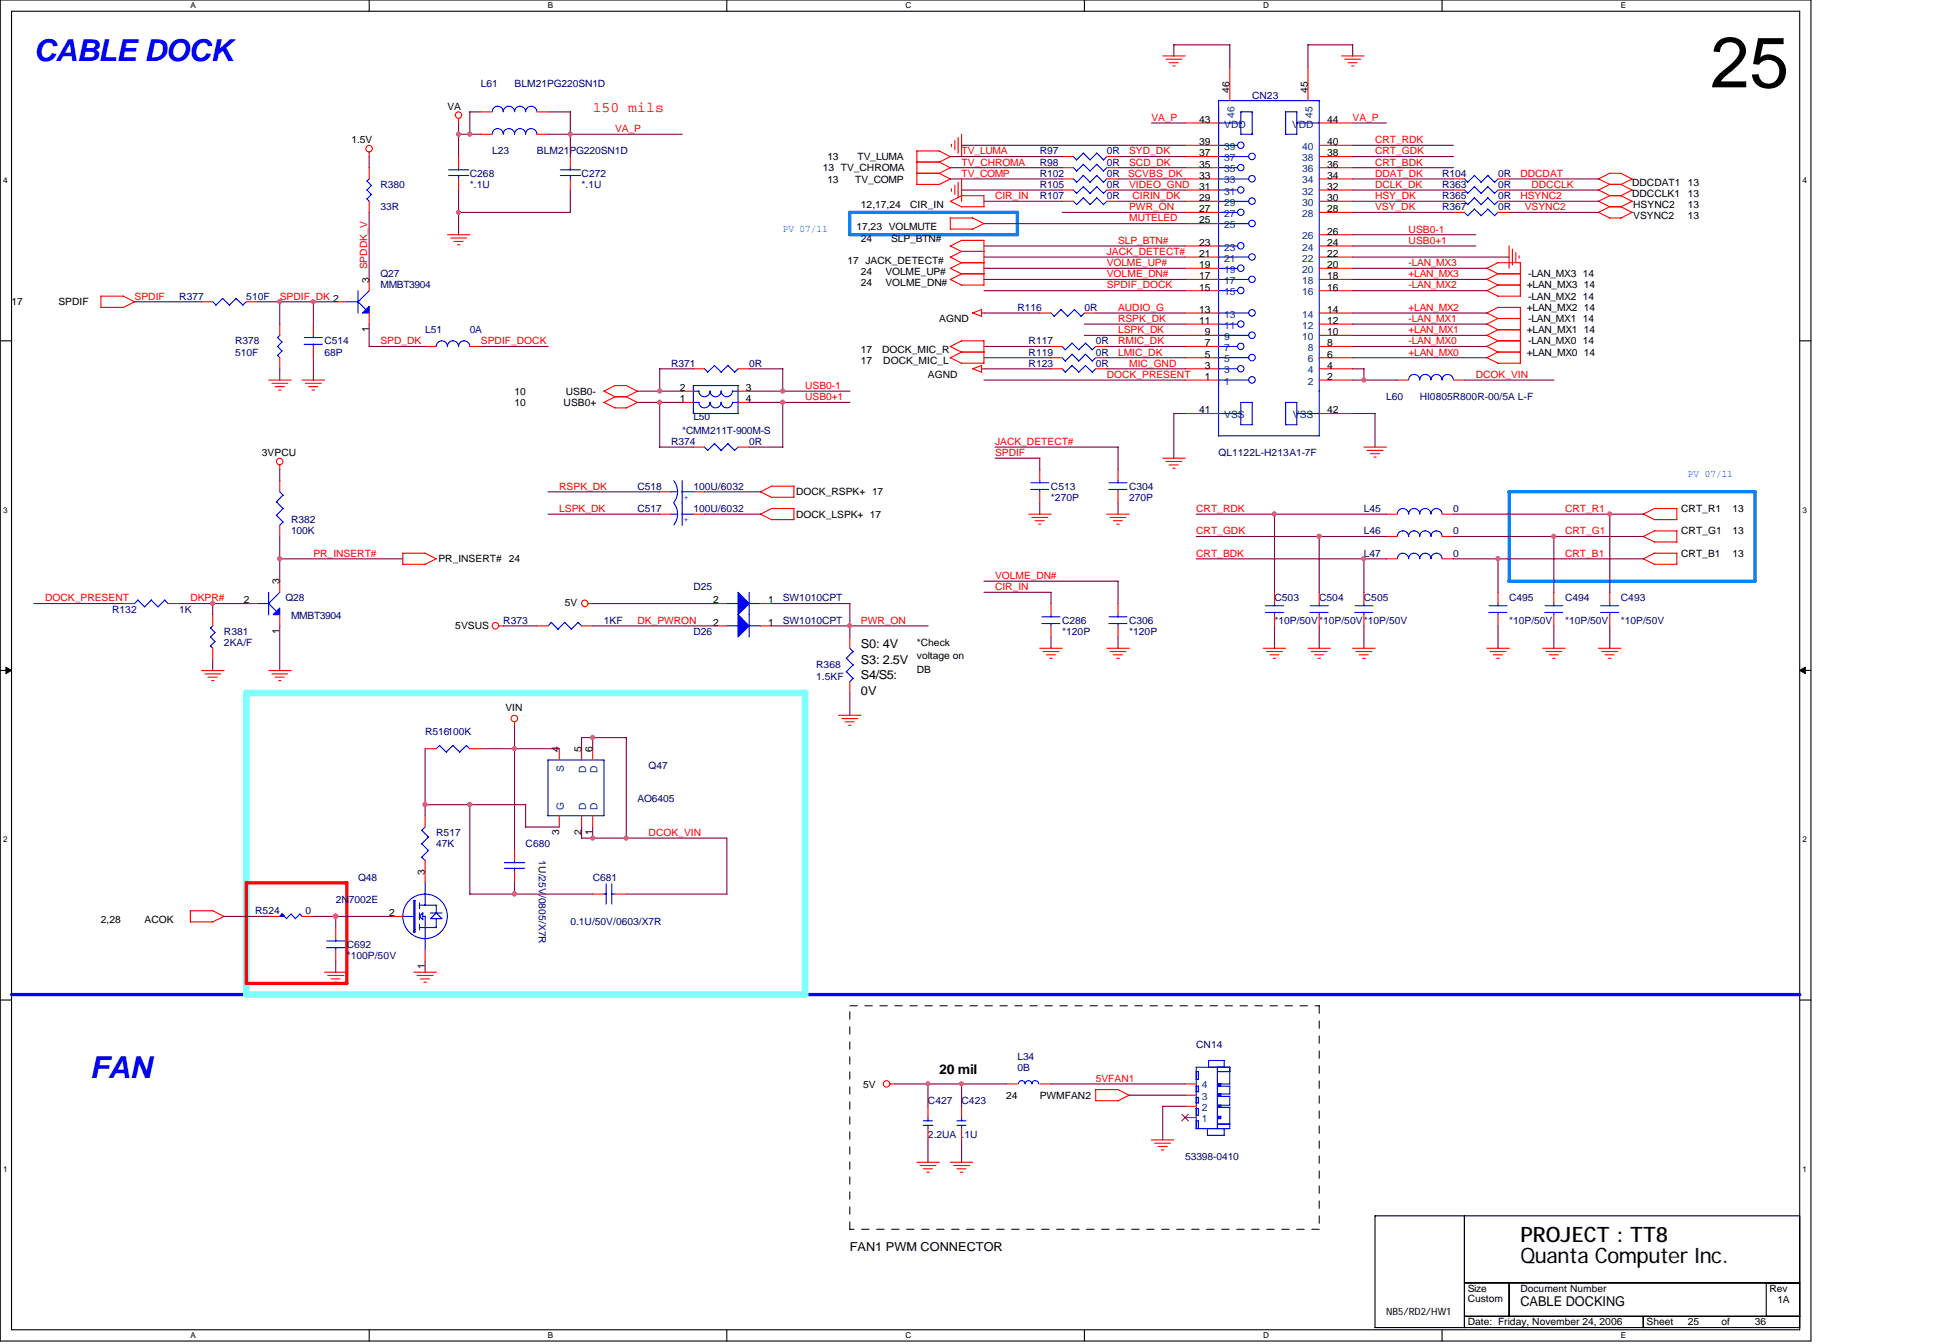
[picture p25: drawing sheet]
<svg xmlns="http://www.w3.org/2000/svg" width="262mm" height="182mm" viewBox="0 0 262 182" stroke-linecap="round" stroke-linejoin="round" font-family="sans-serif">
<defs><g id="words">
<text font-size="9.7" x="231.6" y="11.8">25</text>
<g font-size="4.1" fill="#00f">
<text x="4.6" y="8.3">CABLE DOCK</text>
<text x="12.2" y="146">FAN</text>
</g>
<g font-size="2.9">
<text x="205.9" y="171">Quanta Computer Inc.</text>
<text x="205.9" y="168.3">PROJECT : TT8</text>
</g>
<text font-size="2" fill="#f00" x="80.3" y="15.2">150 mils</text>
<g font-size="1.8">
<text x="127.2" y="145.5">20 mil</text>
<text x="205.9" y="176.9">CABLE DOCKING</text>
</g>
<g font-size="1.7">
<text x="116.6" y="87.8">S0: 4V</text>
<text x="116.6" y="89.9">S3: 2.5V</text>
<text x="116.6" y="92">S4/S5:</text>
<text x="116.6" y="94.1">0V</text>
<text x="115.1" y="169.5">FAN1 PWM CONNECTOR</text>
</g>
<g font-size="1.4" fill="#000080">
<text x="65.1" y="11.8">L61</text>
<text x="69.7" y="11.8">BLM21PG220SN1D</text>
<text x="169.6" y="13.4">CN23</text>
<text x="63.6" y="23.9">C268</text>
<text x="66.7" y="20.9">L23</text>
<text x="72.7" y="20.9">BLM21PG220SN1D</text>
<text x="78.8" y="23.9">C272</text>
<text x="140.8" y="20.9">R97</text>
<text x="140.8" y="22.4">R98</text>
<text x="140.8" y="23.9">R102</text>
<text x="149.9" y="23.9">0R</text>
<text x="149.9" y="20.9">0R</text>
<text x="149.9" y="22.4">0R</text>
<text x="195.3" y="23.9">R104</text>
<text x="202.9" y="23.9">0R</text>
<text x="51.5" y="25.5">R380</text>
<text x="51.5" y="28.5">33R</text>
<text x="63.6" y="25.5">*.1U</text>
<text x="78.8" y="25.5">*.1U</text>
<text x="140.8" y="27">R107</text>
<text x="140.8" y="25.5">R105</text>
<text x="149.9" y="27">0R</text>
<text x="149.9" y="25.5">0R</text>
<text x="195.3" y="25.5">R363</text>
<text x="195.3" y="27">R365</text>
<text x="195.3" y="28.5">R367</text>
<text x="202.9" y="25.5">0R</text>
<text x="202.9" y="27">0R</text>
<text x="202.9" y="28.5">0R</text>
<text x="24.3" y="40.6">R377</text>
<text x="33.4" y="40.6">510F</text>
<text x="51.5" y="37.6">Q27</text>
<text x="51.5" y="39.1">MMBT3904</text>
<text x="31.8" y="46.7">R378</text>
<text x="43.9" y="46.7">C514</text>
<text x="57.6" y="45.1">L51</text>
<text x="63.6" y="45.1">0A</text>
<text x="137.8" y="42.1">R116</text>
<text x="139.3" y="46.7">R117</text>
<text x="146.9" y="42.1">0R</text>
<text x="148.4" y="46.7">0R</text>
<text x="31.8" y="48.2">510F</text>
<text x="43.9" y="48.2">68P</text>
<text x="90.9" y="49.7">R371</text>
<text x="101.4" y="49.7">0R</text>
<text x="139.3" y="49.7">R123</text>
<text x="139.3" y="48.2">R119</text>
<text x="148.4" y="49.7">0R</text>
<text x="148.4" y="48.2">0R</text>
<text x="92.4" y="58.8">*CMM211T-900M-S</text>
<text x="93.9" y="56.9">L50</text>
<text x="187.7" y="54.2">L60</text>
<text x="192.3" y="54.2">HI0805R800R-00/5A L-F</text>
<text x="90.9" y="60.3">R374</text>
<text x="101.4" y="60.3">0R</text>
<text x="165" y="61.8">QL1122L-H213A1-7F</text>
<text x="39.4" y="70.9">R382</text>
<text x="86.3" y="69.3">C517</text>
<text x="86.3" y="66.3">C518</text>
<text x="93.9" y="69.3">100U/6032</text>
<text x="93.9" y="66.3">100U/6032</text>
<text x="142.3" y="66.3">C513</text>
<text x="142.3" y="67.8">*270P</text>
<text x="152.9" y="66.3">C304</text>
<text x="152.9" y="67.8">270P</text>
<text x="184.7" y="69.3">L45</text>
<text x="196.8" y="69.3">0</text>
<text x="39.4" y="72.4">100K</text>
<text x="184.7" y="72.4">L46</text>
<text x="184.7" y="75.4">L47</text>
<text x="196.8" y="72.4">0</text>
<text x="196.8" y="75.4">0</text>
<text x="15.2" y="83">R132</text>
<text x="24.3" y="83">1K</text>
<text x="38.6" y="81.4">Q28</text>
<text x="39.4" y="83.9">MMBT3904</text>
<text x="93.9" y="79.9">D25</text>
<text x="106" y="81.4">SW1010CPT</text>
<text x="172.6" y="81.4">C503</text>
<text x="178.6" y="81.4">C504</text>
<text x="184.7" y="81.4">C505</text>
<text x="204.4" y="81.4">C495</text>
<text x="211.9" y="81.4">C494</text>
<text x="219.5" y="81.4">C493</text>
<text x="30.3" y="86">R381</text>
<text x="30.3" y="87.5">2KA/F</text>
<text x="68.2" y="84.5">R373</text>
<text x="81.8" y="84.5">1KF</text>
<text x="93.9" y="86">D26</text>
<text x="106" y="84.5">SW1010CPT</text>
<text x="143.8" y="84.5">C286</text>
<text x="143.8" y="86">*120P</text>
<text x="152.9" y="84.5">C306</text>
<text x="152.9" y="86">*120P</text>
<text x="172.6" y="84.5">*10P/50V*10P/50V*10P/50V</text>
<text x="204.4" y="84.5">*10P/50V</text>
<text x="211.9" y="84.5">*10P/50V</text>
<text x="219.5" y="84.5">*10P/50V</text>
<text x="110.5" y="90.5">R368</text>
<text x="110.5" y="92.1">1.5KF</text>
<text x="57.6" y="99.6">R516100K</text>
<text x="87.8" y="104.2">Q47</text>
<text x="59.1" y="113.2">R517</text>
<text x="86.3" y="108.7">AO6405</text>
<text x="48.5" y="119.3">Q48</text>
<text x="59.1" y="114.7">47K</text>
<text x="71.2" y="114.7">C680</text>
<text x="73" y="116.5" transform="rotate(90 73 116.5)">1U/25V/0805/X7R</text>
<text x="80.3" y="119.3">C681</text>
<text x="34.6" y="123.8">R524</text>
<text x="41.4" y="123.8">0</text>
<text x="45.5" y="122.3">2N7002E</text>
<text x="77.2" y="125.3">0.1U/50V/0603/X7R</text>
<text x="47" y="128.4">C692</text>
<text x="47" y="129.9">*100P/50V</text>
<text x="137.8" y="143.5">L34</text>
<text x="162" y="142">CN14</text>
<text x="125.7" y="149.6">C427</text>
<text x="130.2" y="149.6">C423</text>
<text x="137.8" y="145">0B</text>
<text x="125.7" y="154.1">2.2UA .1U</text>
<text x="160.5" y="157.1">53398-0410</text>
</g>
<g font-size="1.4">
<text x="60.6" y="14.9">VA</text>
<text x="162.4" y="16.6">43</text>
<text x="166.5" y="12.6" transform="rotate(-90 166.5 12.6)">46</text>
<text x="177.1" y="12.6" transform="rotate(-90 177.1 12.6)">45</text>
<text x="179.7" y="16.6">44</text>
<text x="47.6" y="19.4">1.5V</text>
<text x="111.4" y="23.2">13 TV_CHROMA</text>
<text x="112.1" y="21.7">13</text>
<text x="116.1" y="21.7">TV_LUMA</text>
<text x="162.4" y="21.2">37</text>
<text x="162.4" y="19.7">39</text>
<text x="162.4" y="22.7">35</text>
<text x="179.7" y="19.7">40</text>
<text x="179.7" y="21.2">38</text>
<text x="179.7" y="22.7">36</text>
<text x="112.1" y="24.8">13</text>
<text x="115.8" y="24.8">TV_COMP</text>
<text x="116.6" y="28.2">12,17,24</text>
<text x="123.3" y="28.2">CIR_IN</text>
<text x="162.4" y="24.2">33</text>
<text x="162.4" y="27.2">29</text>
<text x="162.4" y="25.7">31</text>
<text x="162.4" y="28.7">27</text>
<text x="179.7" y="24.2">34</text>
<text x="179.7" y="25.7">32</text>
<text x="179.7" y="27.2">30</text>
<text x="179.7" y="28.7">28</text>
<text x="221" y="26.7">DDCCLK1</text>
<text x="221" y="25.1">DDCDAT1</text>
<text x="221.2" y="29.7">VSYNC2</text>
<text x="221.2" y="28.2">HSYNC2</text>
<text x="228.6" y="26.7">13</text>
<text x="228.6" y="28.2">13</text>
<text x="228.6" y="25.1">13</text>
<text x="228.6" y="29.7">13</text>
<text x="114.8" y="35.8">17 JACK_DETECT#</text>
<text x="116" y="31.2">17,23 VOLMUTE</text>
<text x="116.6" y="32.7">24</text>
<text x="120.7" y="32.7">SLP_BTN#</text>
<text x="162.4" y="30.3">25</text>
<text x="162.4" y="34.8">21</text>
<text x="162.4" y="33.3">23</text>
<text x="179.7" y="31.8">26</text>
<text x="179.7" y="33.3">24</text>
<text x="179.7" y="34.8">22</text>
<text x="1.6" y="41.3">17</text>
<text x="7.9" y="41.3">SPDIF</text>
<text x="50" y="38.3" transform="rotate(-90 50 38.3)">3</text>
<text x="116.6" y="37.3">24</text>
<text x="116.6" y="38.8">24</text>
<text x="119.9" y="37.3">VOLME_UP#</text>
<text x="119.9" y="38.8">VOLME_DN#</text>
<text x="162.4" y="37.8">17</text>
<text x="162.4" y="36.3">19</text>
<text x="162.4" y="39.3">15</text>
<text x="179.7" y="36.3">20</text>
<text x="179.7" y="37.8">18</text>
<text x="179.7" y="39.3">16</text>
<text x="206.8" y="39.1">+LAN_MX3 14</text>
<text x="206.9" y="40.6">-LAN_MX2 14</text>
<text x="206.9" y="37.6">-LAN_MX3 14</text>
<text x="50" y="45" transform="rotate(-90 50 45)">1</text>
<text x="116.6" y="47.9">17</text>
<text x="119.5" y="47.9">DOCK_MIC_R</text>
<text x="127.2" y="43.6">AGND</text>
<text x="162.4" y="42.4">13</text>
<text x="162.4" y="43.9">11</text>
<text x="163.2" y="45.4">9</text>
<text x="163.2" y="46.9">7</text>
<text x="179.7" y="42.4">14</text>
<text x="179.7" y="43.9">12</text>
<text x="179.7" y="45.4">10</text>
<text x="179.7" y="46.9">8</text>
<text x="206.8" y="45.1">+LAN_MX1 14</text>
<text x="206.8" y="42.1">+LAN_MX2 14</text>
<text x="206.9" y="46.7">-LAN_MX0 14</text>
<text x="206.9" y="43.6">-LAN_MX1 14</text>
<text x="69.7" y="53.4">10</text>
<text x="76.6" y="53.4">USB0-</text>
<text x="92.1" y="53">2</text>
<text x="101" y="53">3</text>
<text x="116.6" y="49.4">17</text>
<text x="119.6" y="49.4">DOCK_MIC_L</text>
<text x="125.7" y="51.2">AGND</text>
<text x="163.2" y="48.4">5</text>
<text x="163.2" y="51.5">1</text>
<text x="163.2" y="49.9">3</text>
<text x="179.7" y="48.4">6</text>
<text x="179.7" y="49.9">4</text>
<text x="179.7" y="51.5">2</text>
<text x="206.8" y="48.2">+LAN_MX0 14</text>
<text x="69.7" y="55">10</text>
<text x="76.3" y="55">USB0+</text>
<text x="92.1" y="54.5">1</text>
<text x="101" y="54.5">4</text>
<text x="162.4" y="56">41</text>
<text x="179.7" y="56">42</text>
<text x="35.5" y="61.8">3VPCU</text>
<text x="107.8" y="70.1">DOCK_LSPK+ 17</text>
<text x="107.8" y="67.1">DOCK_RSPK+ 17</text>
<text x="227.7" y="69.3">CRT_R1</text>
<text x="234.6" y="69.3">13</text>
<text x="59.4" y="76.2">PR_INSERT#</text>
<text x="68.9" y="76.2">24</text>
<text x="227.7" y="72.4">CRT_G1</text>
<text x="227.7" y="75.4">CRT_B1</text>
<text x="234.6" y="75.4">13</text>
<text x="234.6" y="72.4">13</text>
<text x="33" y="81.7">2</text>
<text x="37.9" y="79.2" transform="rotate(-90 37.9 79.2)">3</text>
<text x="76.5" y="82.1">5V</text>
<text x="96.6" y="81.7">2</text>
<text x="104" y="81.7">1</text>
<text x="37.9" y="85.9" transform="rotate(-90 37.9 85.9)">1</text>
<text x="61.7" y="85.2">5VSUS</text>
<text x="96.6" y="84.8">2</text>
<text x="104" y="84.8">1</text>
<text x="124.2" y="87.5">*Check</text>
<text x="124.2" y="89.3">voltage on</text>
<text x="124.2" y="91.1">DB</text>
<text x="68.4" y="96.3">VIN</text>
<text x="75.7" y="101.9" transform="rotate(-90 75.7 101.9)">4</text>
<text x="78.7" y="101.9" transform="rotate(-90 78.7 101.9)">5</text>
<text x="80.2" y="101.9" transform="rotate(-90 80.2 101.9)">6</text>
<text x="75.7" y="113.1" transform="rotate(-90 75.7 113.1)">3</text>
<text x="78.7" y="113.1" transform="rotate(-90 78.7 113.1)">2</text>
<text x="80.2" y="113.1" transform="rotate(-90 80.2 113.1)">1</text>
<text x="57.5" y="118.5" transform="rotate(-90 57.5 118.5)">3</text>
<text x="13.7" y="125">2,28</text>
<text x="19.6" y="125">ACOK</text>
<text x="52.7" y="124.1">2</text>
<text x="57.5" y="131.3" transform="rotate(-90 57.5 131.3)">1</text>
<text x="116.9" y="147.4">5V</text>
<text x="136.3" y="148.8">24</text>
<text x="140.8" y="148.8">PWMFAN2</text>
<text x="187.7" y="178.1">NB5/RD2/HW1</text>
<text x="198.8" y="176.3">Custom</text>
<text x="198.8" y="175">Size</text>
<text x="198.8" y="179.5">Date: Friday, November 24, 2006</text>
<text x="205.9" y="175">Document Number</text>
<text x="223" y="179.5">Sheet</text>
<text x="228.6" y="179.5">25</text>
<text x="233.1" y="179.5">of</text>
<text x="237.7" y="179.5">36</text>
<text x="239.6" y="175">Rev</text>
<text x="240.7" y="176.5">1A</text>
</g>
<g font-size="1.4" fill="#f00">
<text x="83.3" y="17.9">VA_P</text>
<text x="155.9" y="16.4">VA_P</text>
<text x="183.2" y="16.4">VA_P</text>
<text x="130.2" y="22.4">TV_CHROMA</text>
<text x="130.2" y="23.9">TV_COMP</text>
<text x="130.2" y="20.9">TV_LUMA</text>
<text x="152.8" y="23.9">SCVBS_DK</text>
<text x="152.9" y="20.9">SYD_DK</text>
<text x="152.9" y="22.4">SCD_DK</text>
<text x="186.2" y="20.9">CRT_GDK</text>
<text x="186.2" y="19.4">CRT_RDK</text>
<text x="186.2" y="22.4">CRT_BDK</text>
<text x="186.2" y="23.9">DDAT_DK</text>
<text x="205.9" y="23.9">DDCDAT</text>
<text x="134.7" y="27">CIR_IN</text>
<text x="152.9" y="25.5">VIDEO_GND</text>
<text x="152.9" y="28.5">PWR_ON</text>
<text x="152.9" y="30">MUTELED</text>
<text x="153.3" y="27">CIRIN_DK</text>
<text x="186.2" y="25.5">DCLK_DK</text>
<text x="186.2" y="27">HSY_DK</text>
<text x="186.2" y="28.5">VSY_DK</text>
<text x="205.9" y="27">HSYNC2</text>
<text x="206.5" y="28.5">VSYNC2</text>
<text x="207.4" y="25.5">DDCCLK</text>
<text x="149.9" y="34.5">JACK_DETECT#</text>
<text x="151.4" y="33">SLP_BTN#</text>
<text x="190.8" y="33">USB0+1</text>
<text x="190.8" y="31.5">USB0-1</text>
<text x="18.2" y="40.6">SPDIF</text>
<text x="37.9" y="40.6">SPDIF_DK 2</text>
<text x="49.7" y="36.5" transform="rotate(-90 49.7 36.5)">SPDDK_V</text>
<text x="149.9" y="37.6">VOLME_DN#</text>
<text x="149.9" y="39.1">SPDIF_DOCK</text>
<text x="149.9" y="36">VOLME_UP#</text>
<text x="190.8" y="39.1">-LAN_MX2</text>
<text x="190.8" y="37.6">+LAN_MX3</text>
<text x="190.8" y="36">-LAN_MX3</text>
<text x="51.5" y="46.7">SPD_DK</text>
<text x="65.1" y="46.7">SPDIF_DOCK</text>
<text x="151.4" y="43.6">RSPK_DK</text>
<text x="151.4" y="42.1">AUDIO_G</text>
<text x="151.4" y="45.1">LSPK_DK</text>
<text x="151.4" y="46.7">RMIC_DK</text>
<text x="190.8" y="45.1">+LAN_MX1</text>
<text x="190.8" y="42.1">+LAN_MX2</text>
<text x="190.8" y="43.6">-LAN_MX1</text>
<text x="190.8" y="46.7">-LAN_MX0</text>
<text x="109" y="52.7">USB0-1</text>
<text x="149.9" y="51.2">DOCK_PRESENT</text>
<text x="151.4" y="48.2">LMIC_DK</text>
<text x="152.9" y="49.7">MIC_GND</text>
<text x="190.8" y="48.2">+LAN_MX0</text>
<text x="199.8" y="51.2">DCOK_VIN</text>
<text x="109" y="54.2">USB0+1</text>
<text x="134.7" y="61.8">SPDIF</text>
<text x="134.7" y="60.3">JACK_DETECT#</text>
<text x="75.7" y="66.3">RSPK_DK</text>
<text x="75.7" y="69.3">LSPK_DK</text>
<text x="162" y="69.3">CRT_RDK</text>
<text x="211.9" y="69.3">CRT_R1</text>
<text x="42.4" y="75.4">PR_INSERT#</text>
<text x="162" y="75.4">CRT_BDK</text>
<text x="162" y="72.4">CRT_GDK</text>
<text x="211.9" y="75.4">CRT_B1</text>
<text x="211.9" y="72.4">CRT_G1</text>
<text x="6.1" y="81.4">DOCK_PRESENT</text>
<text x="25.8" y="81.4">DKPR#</text>
<text x="134.7" y="78.4">VOLME_DN#</text>
<text x="134.7" y="79.9">CIR_IN</text>
<text x="86.3" y="84.5">DK_PWRON</text>
<text x="116.6" y="84.5">PWR_ON</text>
<text x="87.8" y="113.2">DCOK_VIN</text>
<text x="148.4" y="146.5">5VFAN1</text>
</g>
<g font-size="1.4" fill="#004080">
<text x="165.8" y="17.3">VDD</text>
<text x="167.2" y="16" transform="rotate(-90 167.2 16)">46</text>
<text x="175" y="17.3">VDD</text>
<text x="177.8" y="16" transform="rotate(-90 177.8 16)">45</text>
<text x="165.8" y="21.8">37</text>
<text x="165.8" y="20.3">39</text>
<text x="165.8" y="23.3">35</text>
<text x="176.3" y="21.8">38</text>
<text x="176.3" y="20.3">40</text>
<text x="176.3" y="23.3">36</text>
<text x="165.8" y="24.8">33</text>
<text x="165.8" y="27.9">29</text>
<text x="165.8" y="26.4">31</text>
<text x="165.8" y="29.4">27</text>
<text x="176.3" y="24.8">34</text>
<text x="176.3" y="27.9">30</text>
<text x="176.3" y="26.4">32</text>
<text x="176.3" y="29.4">28</text>
<text x="165.8" y="30.9">25</text>
<text x="165.8" y="35.4">21</text>
<text x="165.8" y="33.9">23</text>
<text x="176.3" y="35.4">22</text>
<text x="176.3" y="32.4">26</text>
<text x="176.3" y="33.9">24</text>
<text x="165.8" y="38.5">17</text>
<text x="165.8" y="37">19</text>
<text x="165.8" y="40">15</text>
<text x="176.3" y="38.5">18</text>
<text x="176.3" y="37">20</text>
<text x="176.3" y="40">16</text>
<text x="165.8" y="43">13</text>
<text x="165.8" y="46">9</text>
<text x="165.8" y="44.5">11</text>
<text x="165.8" y="47.5">7</text>
<text x="176.3" y="43">14</text>
<text x="176.3" y="46">10</text>
<text x="176.3" y="44.5">12</text>
<text x="177.1" y="47.5">8</text>
<text x="165.8" y="49.1">5</text>
<text x="165.8" y="52.1">1</text>
<text x="165.8" y="50.6">3</text>
<text x="177.1" y="49.1">6</text>
<text x="177.1" y="52.1">2</text>
<text x="177.1" y="50.6">4</text>
<text x="165.8" y="56.6">VSS</text>
<text x="175.1" y="56.6">VSS</text>
<text x="76.4" y="104.6" transform="rotate(-90 76.4 104.6)">S</text>
<text x="79.4" y="104.7" transform="rotate(-90 79.4 104.7)">D</text>
<text x="80.9" y="104.7" transform="rotate(-90 80.9 104.7)">D</text>
<text x="76.4" y="109.7" transform="rotate(-90 76.4 109.7)">G</text>
<text x="79.4" y="109.7" transform="rotate(-90 79.4 109.7)">D</text>
<text x="80.9" y="109.7" transform="rotate(-90 80.9 109.7)">D</text>
<text x="162.7" y="148.9">3</text>
<text x="162.7" y="147.4">4</text>
<text x="162.7" y="152">1</text>
<text x="162.7" y="150.5">2</text>
</g>
<g font-size="1.4" fill="#0080ff">
<text x="106" y="31.4">PV 07/11</text>
<text x="228.6" y="64.7">PV 07/11</text>
</g>
<g font-size="1.4" fill="#00f">
<text x="92.6" y="67.1" transform="rotate(90 92.6 67.1)">+</text>
<text x="92.6" y="70.1" transform="rotate(90 92.6 70.1)">+</text>
</g>
<g font-size="1.1">
<text x="25.8" y="1.1">A</text>
<text x="74.2" y="1.1">B</text>
<text x="122.6" y="1.1">C</text>
<text x="171.1" y="1.1">D</text>
<text x="219.5" y="1.1">E</text>
<text x=".4" y="24.8">4</text>
<text x="244.1" y="24.8">4</text>
<text x=".4" y="69.4">3</text>
<text x="244.1" y="69.4">3</text>
<text x=".4" y="114.1">2</text>
<text x="244.1" y="114.1">2</text>
<text x=".4" y="158.7">1</text>
<text x="244.1" y="158.7">1</text>
<text x="25.8" y="181.3">A</text>
<text x="74.2" y="181.3">B</text>
<text x="122.6" y="181.3">C</text>
<text x="171.1" y="181.3">D</text>
<text x="219.5" y="181.3">E</text>
</g>
</g></defs>
<path d="M0 0h245.2v181.6h-245.2zM1.6 1.5h242.1v178.6h-242.1z" fill="none" stroke="#000" stroke-width=".15"/>
<g fill="#fff">
<path d="M25.8 .2h.7v1.2h-.7z"/>
<path d="M25.8 180.3h.7v1.2h-.7z"/>
</g>
<path d="M50 0v1.5M50 180.1v1.5" fill="none" stroke="#000" stroke-width=".15"/>
<g fill="#fff">
<path d="M74.2 .2h.7v1.2h-.7z"/>
<path d="M74.2 180.3h.7v1.2h-.7z"/>
</g>
<path d="M98.4 0v1.5M98.4 180.1v1.5" fill="none" stroke="#000" stroke-width=".15"/>
<g fill="#fff">
<path d="M122.6 .2h.8v1.2h-.8z"/>
<path d="M122.6 180.3h.8v1.2h-.8z"/>
</g>
<path d="M146.9 0v1.5M146.9 180.1v1.5" fill="none" stroke="#000" stroke-width=".15"/>
<g fill="#fff">
<path d="M171.1 .2h.7v1.2h-.7z"/>
<path d="M171.1 180.3h.7v1.2h-.7z"/>
</g>
<path d="M195.3 0v1.5M195.3 180.1v1.5" fill="none" stroke="#000" stroke-width=".15"/>
<g fill="#fff">
<path d="M219.5 .2h.7v1.2h-.7z"/>
<path d="M219.5 180.3h.7v1.2h-.7z"/>
<path d="M.4 23.8h.6v1.2h-.6z"/>
<path d="M244.1 23.8h.6v1.2h-.6z"/>
<path d="M.4 68.5h.6v1.2h-.6z"/>
<path d="M244.1 68.5h.6v1.2h-.6z"/>
</g>
<path d="M0 46.2h1.6M243.7 46.2h1.5" fill="none" stroke="#000" stroke-width=".15"/>
<g fill="#fff">
<path d="M.4 113.1h.6v1.2h-.6z"/>
<path d="M244.1 113.1h.6v1.2h-.6z"/>
</g>
<path d="M0 90.8h1.6M243.7 90.8h1.5" fill="none" stroke="#000" stroke-width=".15"/>
<path d="M.8 90.4l.8 .4-.8 .4zM243.7 90.8l.8-.4v.8z" fill="#000" stroke="#000" stroke-width=".14"/>
<g fill="#fff">
<path d="M.4 157.8h.6v1.2h-.6z"/>
<path d="M244.1 157.8h.6v1.2h-.6z"/>
</g>
<path d="M0 135.4h1.6M243.7 135.4h1.5M186.2 164.7h57.5v15.1h-57.5zM198.3 173.8h45.4M198.3 164.7v15.1M198.3 178.3h45.4M204.4 173.8v4.5M222.5 178.3v1.5M239.2 173.8v4.5" fill="none" stroke="#000" stroke-width=".15"/>
<path d="M1.6 134.7h242.1" fill="none" stroke="#00f" stroke-width=".44"/>
<path d="M115.1 136.2h63.5M178.6 136.2v30.3M115.1 166.5v-30.3M178.6 166.5h-63.5" fill="none" stroke="#000" stroke-width=".14" stroke-dasharray="1 1 1 1 1 1 1 1"/>
<path d="M115.1 28.8h22.7v3h-22.7zM204.4 66.6h33.3v12.1h-33.3z" fill="none" stroke="#0080ff" stroke-width=".44"/>
<path d="M33.4 93.9h75.6v40.8h-75.6z" fill="none" stroke="#80ffff" stroke-width=".89"/>
<path d="M33.4 119.6h13.6v13.6h-13.6z" fill="none" stroke="#f00" stroke-width=".44"/>
<g fill="none" stroke="#f00" stroke-width=".15">
<path d="M62.1 16v.7M65.1 15.2h1.6M65.1 18.2h1.6M72.7 15.2h1.5M72.7 18.2h1.5M128.8 19.5v.4M129.3 19v1.3M129.7 18.6v2.2M130.2 18.2v3M157.5 7.6h3M157.9 8h2.1M158.3 8.5h1.3"/>
<path d="M158.8 8.9h.3M160.5 19.7h4.5M160.5 16.7h4.5M166.5 9.1v4.5M177.1 9.1v4.5M178.6 19.7h4.6M178.6 16.7h4.6M181.7 7.6h3M182.1 8h2.2M182.5 8.5h1.3M183 8.9h.3M50 20.6v.6"/>
<path d="M50 22.7v1.5M50 27.3v1.5M50 37.8v1.6M60.6 31.8h3M61 32.2h2.2M61.5 32.7h1.2M62 33.1h.3M62.1 21.2v1.5M62.1 24.2v1.5M77.2 21.2v1.5M77.2 24.2v1.5M124.1 25h3.1"/>
<path d="M124.1 23.5h3.1M124.1 21.9h3.1M124.2 20.4h3M124.2 20.4v4.6M127.2 20.4l1.5 .8M127.2 23.5l1.5 .8M127.2 21.9l1.5 .8M128.7 33.3l1.5 .8M128.7 27.3l1.5 .7M128.7 37.8l1.5 .8M128.7 21.2l-1.5 .8M128.7 24.2l-1.5 .8"/>
<path d="M128.7 22.7l-1.5 .8M128.8 25.6v.3M129.3 25.1v1.3M129.7 24.7v2.1M130.2 24.2v3.1M131.7 29.5l1.5 .8M131.7 29.5h-3v1.6l3-.1 1.6-.7M133.2 32.5l.1 6.1h-3.1M133.2 26.5l.1 1.5h-3.1M133.2 26.5h-3l-1.5 .8M133.2 32.6h-3l-1.5 .7M133.3 35.6h-3.1l-1.5 .8 1.5 .7"/>
<path d="M133.3 37.1h-3.1l-1.5 .8M133.3 34.1h-3.1l-1.5 .7 1.5 .8M143.8 27.3h1.5M143.8 25.7h1.5M143.8 21.2h1.5M143.8 22.7h1.5M143.8 24.2h1.5M149.9 27.3h1.5M149.9 25.7h1.5M149.9 21.2h1.5M149.9 22.7h1.5M149.9 24.2h1.5"/>
<path d="M160.5 27.3h4.5M160.5 25.7h4.5M160.5 21.2h4.5M160.5 28.8h4.5M160.5 22.7h4.5M160.5 24.2h4.5M160.5 30.3h4.5M160.5 33.3h4.5M160.5 34.8h4.5M160.5 36.3h4.5M160.5 37.8h4.5M160.5 39.4h4.5"/>
<path d="M178.6 31.8h4.6M178.6 27.3h4.6M178.6 25.7h4.6M178.6 21.2h4.6M178.6 28.8h4.6M178.6 22.7h4.6M178.6 24.2h4.6M178.6 33.3h4.6M178.6 34.8h4.6M178.6 36.3h4.6M178.6 37.8h4.6M178.6 39.4h4.6"/>
<path d="M196.8 27.3h1.5M196.8 25.7h1.5M196.8 28.8h1.5M196.8 24.2h1.5M201.3 39.3l1.6 .8M201.3 36.3l1.6 .8M201.3 37.8l1.6 .8M202.8 38.6h3.1M202.8 37.1h3.1M202.9 27.3h1.5M202.9 25.7h1.5M202.9 28.8h1.5"/>
<path d="M202.9 24.2h1.5M202.9 35.6h3M202.9 38.6l-1.6 .8M202.9 35.6l-1.6 .7M202.9 37.1l-1.6 .7M204.4 33.3v3M204.8 33.7v2.2M205.3 34.2v1.3M205.7 34.6v.4M205.9 35.6v4.5h-3.1M216.4 27.2l1.6 .8h1.5l1.5 .8-1.5 .7M216.4 28.7l1.6 .8h1.5"/>
<path d="M216.4 25.7l1.6 .8h1.5l1.5 .8M216.4 24.2l1.6 .8h1.5l1.5 .8M218 23.5h1.5l1.5 .8M218 28l-1.5 .8M218 25l-1.5 .7M218 26.5l-1.5 .8M218 23.5l-1.5 .7M221 25.7l-1.5 .8M221 27.3l-1.5 .7M221 24.2l-1.5 .8M13.7 40.1v1.5M13.7 40.1h3"/>
<path d="M16.7 40.1l1.5 .8M18.2 40.9l-1.5 .8-3.1-.1M27.3 40.9h1.5M33.4 40.9h1.5M36.4 51.5h3M36.8 51.9h2.2M37.3 52.4h1.2M37.7 52.8h.4M37.9 43.9v1.5M37.9 48.5v1.5M40.9 51.5h3.1M41.4 51.9h2.1"/>
<path d="M41.8 52.4h1.2M42.3 52.8h.3M42.4 43.9v1.5M42.4 46.9v1.6M45.5 40.9h1.5M50 42.4v1.5M57.6 46.9h1.5M63.6 46.9h1.5M81.8 53l1.5 .7h1.5M81.8 54.5l1.5 .7 1.5 .1 1.5-.8M83.3 52.2h1.5M83.3 52.2l-1.5 .8"/>
<path d="M83.3 53.7l-1.5 .8M84.8 52.2l1.5 .8M84.8 53.7l1.5 .8M86.3 53l-1.5 .8M92.4 53h1.5M92.4 54.5h1.5M93.9 50h1.5M99.9 50h1.5M99.9 53h1.5M99.9 54.5h1.5M128.7 46.9l1.5 .8M128.7 48.5l1.5 .7"/>
<path d="M131.7 42.4l1.2 .4M132.9 41.9v1M132.9 49.5v.9l-1.2-.5M132.9 50h.4M132.9 42.4h.4M132.9 49.5l-1.2 .5M132.9 41.9l-1.2 .5M133.2 46.2h-3l-1.5 .7M133.2 46.1l.1 3.1h-3.1M133.3 47.7h-3.1l-1.5 .8M140.8 42.4h1.5M142.3 50h1.5"/>
<path d="M142.3 46.9h1.5M142.3 48.5h1.5M146.9 42.4h1.5M148.4 50h1.5M148.4 46.9h1.5M148.4 48.5h1.5M160.5 51.5h4.5M160.5 50h4.5M160.5 42.4h4.5M160.5 46.9h4.5M160.5 43.9h4.5M160.5 45.4h4.5"/>
<path d="M160.5 48.5h4.5M160.5 56h4.5M178.6 51.5h4.6M178.6 50h4.6M178.6 42.4h4.6M178.6 46.9h4.6M178.6 43.9h4.6M178.6 45.4h4.6M178.6 48.5h4.6M178.6 56h4.6M189.2 51.5h1.6M196.8 51.5h1.5"/>
<path d="M201.3 46.9l1.6 .8M201.3 45.4l1.6 .8M201.3 42.4l1.6 .7M201.3 43.9l1.6 .8M201.3 48.4l1.6 .8M202.8 46.2h3.1M202.8 47.7h3.1M202.8 44.7h3.1M202.8 43.1h3.1M202.8 49.2h3.1M202.9 41.6h3M202.9 46.1l-1.6 .8"/>
<path d="M202.9 44.6l-1.6 .8M202.9 41.6l-1.6 .8M202.9 43.1l-1.6 .8M202.9 47.7l-1.6 .8M205.9 41.6v7.6M37.9 63v.6M37.9 65.1v1.5M37.9 71.1v1.6M37.9 78.7v1.5M54.5 74.9h3.1M54.5 74.9v1.6l3.1-.1 1.5-.7M57.5 74.9l1.6 .8"/>
<path d="M89.3 69.6h1.6M89.3 66.6h1.6M93.9 69.6h1.5M93.9 60.6h1.5M93.9 66.6h1.5M99.9 60.6h1.5M103 69.6l1.5 .8M103 66.6l1.5 .8M104.5 68.9h3v1.5M104.5 65.8h3M104.5 68.9l-1.5 .8M104.5 70.4h3"/>
<path d="M104.5 65.8l-1.5 .8M104.5 67.4h3M107.5 65.8v1.6M139.3 69.6h3M139.7 70.1h2.2M140.2 70.5h1.2M140.6 71h.4M140.8 63.6v1.5M140.8 66.6v1.5M149.9 69.6h3M150.3 70.1h2.2M150.8 70.5h1.2"/>
<path d="M151.2 71h.4M151.4 63.6v1.5M151.4 66.6v1.5M157.5 62.1h3M157.9 62.5h2.1M158.3 63h1.3M158.8 63.4h.3M184.7 60.6h3M185.1 61h2.2M185.6 61.4h1.2M186.1 61.9h.3M187.7 69.6h1.5"/>
<path d="M187.7 72.7h1.5M187.7 75.7h1.5M195.3 69.6h1.5M195.3 72.7h1.5M195.3 75.7h1.5M222.5 72.6l1.5 .8M222.5 69.6l1.5 .8M222.5 75.7l1.5 .7M224 70.4h3.1M224 73.4h3.1M224 74.9h3.1M224 68.9h3.1"/>
<path d="M224 71.9h3.1M224.1 71.9l-1.6 .8M224.1 68.9l-1.6 .7M224.1 74.9l-1.6 .8M227.1 74.9v1.5h-3.1M227.1 68.9v1.5M227.1 71.9v1.5M16.7 81.7h1.5M22.8 81.7h1.5M27.3 90.8h3M27.7 91.3h2.2M28.2 91.7h1.2"/>
<path d="M28.7 92.2h.3M28.8 83.2v1.6M28.8 87.8v1.5M33.4 81.7h1.5M36.4 90.8h3M36.8 91.3h2.2M37.3 91.7h1.2M37.7 92.2h.4M37.9 83.2v1.6M67.5 84.8h.7M69.7 97.8v.6M72.7 84.8h1.5"/>
<path d="M78.8 84.8h1.5M79.6 81.7h.7M96.9 81.7h1.5M96.9 84.8h1.5M103 81.7h1.5M103 84.8h1.5M113.6 96.9h3M114 97.3h2.2M114.4 97.8h1.3M114.9 98.2h.3M115.1 86.3v1.5M115.1 92.3v1.6"/>
<path d="M140.8 87.8h3M141.2 88.2h2.2M141.7 88.7h1.2M142.2 89.2h.3M142.3 81.7v1.5M142.3 84.8v1.5M149.9 87.8h3M150.3 88.2h2.2M150.8 88.7h1.2M151.2 89.2h.4M151.4 81.7v1.5M151.4 84.8v1.5"/>
<path d="M171.1 87.8h3M171.5 88.2h2.2M172 88.7h1.2M172.4 89.2h.4M172.6 80.2v1.5M172.6 83.2v1.6M177.1 87.8h3.1M177.6 88.2h2.1M178 88.7h1.2M178.5 89.2h.3M178.6 80.2v1.5M178.6 83.2v1.6"/>
<path d="M183.2 87.8h3M183.6 88.2h2.2M184.1 88.7h1.2M184.5 89.2h.4M184.7 80.2v1.5M184.7 83.2v1.6M201.3 87.8h3.1M201.8 88.2h2.1M202.2 88.7h1.3M202.7 89.2h.3M202.9 80.2v1.5M202.9 83.2v1.6"/>
<path d="M208.9 87.8h3.1M209.4 88.2h2.1M209.8 88.7h1.2M210.3 89.2h.3M210.4 80.2v1.5M210.4 83.2v1.6M216.5 87.8h3M216.9 88.2h2.2M217.4 88.7h1.2M217.8 89.2h.4M218 80.2v1.5M218 83.2v1.6"/>
<path d="M57.6 101.4h1.5M57.6 110.5v1.5M57.6 116.5v3.1M63.6 101.4h1.5M69.7 115v1.5M69.7 118.1v1.5M75.7 101.4v1.5M75.7 110.5v1.5M78.8 101.4v1.5M78.8 110.5v1.5M80.3 101.4v1.5M80.3 110.5v1.5"/>
<path d="M28.8 123.3l1.5 .8-1.5 .8h-3M28.8 123.4h-3v1.5M36.4 124.1h1.5M40.9 124.1h1.5M43.9 131.7h3.1M44.4 132.1h2.1M44.8 132.6h1.3M45.3 133h.3M45.5 125.6v1.5M45.5 128.7v1.5M53 124.1h1.5M56 131.7h3.1"/>
<path d="M56.5 132.1h2.1M56.9 132.6h1.3M57.4 133h.3M57.6 128.7v1.5M80.3 121.1h1.5M83.3 121.1h1.5M120.5 146.8h.7M124.2 157.4h3M124.6 157.9h2.1M125 158.3h1.3M125.5 158.8h.3M125.7 149.8v1.6"/>
<path d="M125.7 152.9v1.5M128.7 157.4h3M129.1 157.9h2.2M129.6 158.3h1.2M130 158.8h.4M130.2 149.8v1.6M130.2 152.9v1.5M136.3 146.8h1.5M140.8 146.8h1.5M148.4 149.1h3M148.4 147.6h3M148.4 147.6v1.5"/>
<path d="M151.4 147.6l1.5 .8-1.5 .7M155.9 154.4h3.1M156.4 154.8h2.1M156.8 155.3h1.3M157.3 155.7h.3M160.5 146.8h1.5M160.5 151.4h1.5M160.5 149.8h1.5M160.5 148.3h1.5"/>
<circle cx="62.1" cy="15.6" r=".43"/>
<circle cx="50" cy="20.1" r=".44"/>
<circle cx="37.9" cy="62.5" r=".44"/>
<circle cx="67.1" cy="84.7" r=".44"/>
<circle cx="69.7" cy="97.3" r=".44"/>
<circle cx="79.2" cy="81.7" r=".44"/>
<circle cx="120.1" cy="146.8" r=".44"/>
</g>
<g fill="none" stroke="#00f" stroke-width=".15">
<path d="M66.7 15.1a.75 .75 0 0 1 .7-.7 .75 .75 0 0 1 .8 .7 .76 .76 0 0 1 .7-.7 .76 .76 0 0 1 .8 .7 .75 .75 0 0 1 .7-.7 .75 .75 0 0 1 .8 .7 .76 .76 0 0 1 .7-.7 .76 .76 0 0 1 .8 .7M66.7 18.2a.75 .75 0 0 1 .7-.8 .75 .75 0 0 1 .8 .8 .76 .76 0 0 1 .7-.8 .76 .76 0 0 1 .8 .8 .75 .75 0 0 1 .7-.8 .75 .75 0 0 1 .8 .8 .76 .76 0 0 1 .7-.8 .76 .76 0 0 1 .8 .8M165 19.7h2.6M165 13.6h13.6v45.5l-13.6-.1zM165 16.7h3.1M168 15.2h1.6v3h-1.6zM174.1 15.2h1.5v3h-1.5zM175.6 16.7h3.1M48.5 39.4v3M49.7 26.9l.3 .4M49.7 25.7l.6 .7M49.7 24.5l.6 .6"/>
<path d="M50 39.4l-1.5 1.5M50 24.2l-.3 .3M50.3 26.3l-.6 .6M50.3 25.1l-.6 .6M60.7 23.8h2.8M60.7 23h2.8M62.1 22.7v.3M62.1 23.7v.5M75.9 23.8h2.7M75.9 23h2.7M77.2 22.7v.3M77.2 23.7v.5"/>
<path d="M145.3 27.2l.5 .5M145.3 25.7l.5 .5M145.3 22.7l.5 .5M145.3 24.2l.5 .5M146.7 26.8l.9 .9M146.7 20.7l.9 1 .9-1M146.7 22.2l.9 1M146.7 26.8l-.9 .9M146.7 20.7l-.9 1-.5-.5M146.7 22.3l-.9 .9M147.6 26.2l-.9-.9-.9 .9M147.6 24.7l-.9-1-.9 1"/>
<path d="M148.5 26.8l.9 .9M148.5 20.7l.9 1M148.5 22.2l.9 1M148.5 26.8l-.9 .9M148.5 22.3l-.9 .9M149.4 26.2l-.9-.9-.9 .9M149.4 24.7l-.9-1-.9 1M149.9 27.3l-.5 .4M149.9 25.7l-.5 .5M149.9 21.2l-.5 .5M149.9 22.7l-.5 .5M149.9 24.2l-.5 .5"/>
<path d="M165 37.8h4.1M165 39.4h2.6M165 34.8h4.1M165 36.3h2.6M165 33.3h2.6M165 28.8h2.6M165 30.3h4.1M165 25.7h2.6M165 27.3h4.1M165 22.7h2.6M165 24.2h4.1M165 21.2h4.1"/>
<path d="M198.3 25.7l.5 .5M198.3 27.2l.5 .5M198.3 28.7l.5 .5M198.3 24.2l.5 .5M199.6 25.3l1 .9M199.6 26.8l1 .9M199.6 28.3l1 .9M199.6 23.7l1 1M199.7 25.3l-1 .9M199.7 26.8l-1 .9M199.7 28.3l-1 .9M199.7 23.8l-1 .9"/>
<path d="M201.5 26.8l.9 .9M201.5 28.3l.9 .9 .5-.4M201.5 26.8l-.9 .9M201.5 28.3l-.9 .9M202.4 26.2l-.9-.9-.9 .9M202.4 24.7l-.9-1-.9 1M202.9 25.7l-.5 .5M202.9 27.3l-.5 .4M202.9 24.2l-.5 .5M28.8 40.9l.4 .4M30.1 40.4l1 .9M30.2 40.4l-1 .9"/>
<path d="M32 40.4l.9 .9M32 40.4l-1 .9M33.4 40.9l-.5 .4M37.6 48.1l.3 .4M37.9 45.4l-.3 .3 .6 .6M38.2 46.3l-.6 .6 .6 .6-.6 .6M41.2 46.6h2.4M41.2 45.7h2.5M42.4 45.4v.3M42.4 46.6v.3M46.9 40.9h1.6l1.1 1.1M59.1 46.9a.76 .76 0 0 1 .7-.7 .76 .76 0 0 1 .8 .7 .75 .75 0 0 1 .7-.7 .75 .75 0 0 1 .8 .7 .76 .76 0 0 1 .8-.7 .76 .76 0 0 1 .7 .7"/>
<path d="M93.9 54.5h.8M93.9 52.2h6v3.8h-6zM93.9 53h.8M94.6 54.5a.76 .76 0 0 0 .8 .7 .76 .76 0 0 0 .8-.7 .75 .75 0 0 0 .7 .7 .75 .75 0 0 0 .8-.7 .76 .76 0 0 0 .7 .7 .76 .76 0 0 0 .8-.7M94.6 53a.76 .76 0 0 0 .8 .7 .76 .76 0 0 0 .8-.7 .75 .75 0 0 0 .7 .7 .75 .75 0 0 0 .8-.7 .76 .76 0 0 0 .7 .7 .76 .76 0 0 0 .8-.7M95.4 49.9l.4 .5M96.7 49.5l1 .9M96.7 49.5l-.9 .9M98.5 49.5l1 .9 .4-.4M98.6 49.5l-1 .9M99.2 54.5h.8M99.2 53h.8"/>
<path d="M142.3 42.4l.5 .4M143.7 41.9l.9 .9M143.7 41.9l-1 1M143.8 46.9l.5 .5M143.8 48.4l.5 .5M145.2 46.5l.9 .9M145.2 46.5l-1 .9M145.5 41.9l.9 .9M145.5 41.9l-.9 1M146.1 48.9l-.9-.9-1 .9M146.9 42.4l-.5 .5M147 49.5l.9 .9"/>
<path d="M147 46.5l.9 .9M147 48l.9 .9M147 49.5l-.9 .9-.9-.9-1 .9-.4-.5M147 46.5l-.9 .9M147 48l-.9 .9M148.4 50l-.5 .4M148.4 46.9l-.5 .5M148.4 48.5l-.5 .4M165 51.5h4.1M165 50h2.6M165 46.9h2.6M165 48.5h4.1"/>
<path d="M165 43.9h2.6M165 45.4h4.1M165 42.4h4.1M165 56h3.1M168 54.5h1.6v3h-1.6zM174.1 54.5h1.5v3h-1.5zM175.6 56h3.1M190.8 51.5a.75 .75 0 0 1 .7-.8 .75 .75 0 0 1 .8 .8 .76 .76 0 0 1 .7-.8 .76 .76 0 0 1 .8 .8 .75 .75 0 0 1 .7-.8 .75 .75 0 0 1 .8 .8 .76 .76 0 0 1 .7-.8 .76 .76 0 0 1 .8 .8M37.4 68l1 .9M37.4 69.8l1 .9M37.9 66.6l.5 .5M38.3 67.1l-.9 .9"/>
<path d="M38.3 68.9l-.9 .9M38.3 70.7l-.4 .5M90.8 69.6h1M90.8 66.6h1M91.2 68.1a2.41 2.41 0 0 1 0 3M91.2 65.1a2.41 2.41 0 0 1 0 3M92.3 69.6h1.6M92.3 66.6h1.6M92.4 65.1v6.1M95.4 60.5l.4 .5M96.7 60.1l1 .9M96.7 60.1l-.9 .9"/>
<path d="M98.5 60.1l1 .9M98.6 60.1l-1 .9M99.9 60.6l-.4 .4M139.6 66.3h2.4M139.6 65.4h2.4M140.8 65.1v.3M140.8 66.3v.3M150.2 66.3h2.4M150.2 65.4h2.4M151.4 65.1v.3M151.4 66.3v.3M189.2 72.6a.76 .76 0 0 1 .8-.7 .76 .76 0 0 1 .8 .7 .75 .75 0 0 1 .7-.7 .75 .75 0 0 1 .8 .7 .76 .76 0 0 1 .7-.7 .76 .76 0 0 1 .8 .7 .75 .75 0 0 1 .7-.7 .75 .75 0 0 1 .8 .7"/>
<path d="M189.2 75.7a.76 .76 0 0 1 .8-.8 .76 .76 0 0 1 .8 .8 .75 .75 0 0 1 .7-.8 .75 .75 0 0 1 .8 .8 .76 .76 0 0 1 .7-.8 .76 .76 0 0 1 .8 .8 .75 .75 0 0 1 .7-.8 .75 .75 0 0 1 .8 .8M189.2 69.6a.76 .76 0 0 1 .8-.7 .76 .76 0 0 1 .8 .7 .75 .75 0 0 1 .7-.7 .75 .75 0 0 1 .8 .7 .76 .76 0 0 1 .7-.7 .76 .76 0 0 1 .8 .7 .75 .75 0 0 1 .7-.7 .75 .75 0 0 1 .8 .7M18.7 81.3l.9 .9M18.7 81.3l-.5 .4M20.5 81.3l.9 .9M20.5 81.3l-.9 .9M22.3 81.3l.5 .5M22.3 81.3l-.9 .9M28.5 87.5l.3 .3M28.5 86.3l.6 .6M28.5 85l.6 .6-.6 .7M28.8 84.8l-.3 .3"/>
<path d="M29.1 86.9l-.6 .6M34.8 81.7h1.6l1.1 1.1M36.4 80.2v3.1M37.9 80.2l-1.5 1.6M74.7 84.3l.9 .9M74.7 84.3l-.5 .5M75.6 85.2l.9-.9 .9 .9M78.8 84.8l-.5-.5-.9 .9M98.4 84.8h1.6M98.4 81.7h1.6M101.4 80.2v6.1M101.4 84.8h1.6"/>
<path d="M101.4 81.7h1.6M114.6 89.2l.9 .9M114.6 91l.9 .9M115.1 87.8l.4 .5M115.5 88.2l-.9 1M115.5 90.1l-.9 .9M115.5 91.9l-.4 .5M141.1 84.5h2.4M141.1 83.5h2.4M142.3 83.2v.4M142.3 84.4v.4M150.2 84.5h2.4"/>
<path d="M150.2 83.5h2.4M151.4 83.2v.4M151.4 84.4v.4M171.3 83h2.5M171.4 82h2.4M172.6 81.7v.4M172.6 82.9v.3M177.4 83h2.4M177.4 82h2.5M178.6 81.7v.4M178.6 82.9v.3M183.4 83h2.5"/>
<path d="M183.5 82h2.4M184.7 81.7v.4M184.7 82.9v.3M201.6 83h2.5M201.6 82h2.5M202.9 81.7v.4M202.9 82.9v.3M209.2 83h2.4M209.2 82h2.4M210.4 81.7v.4M210.4 82.9v.3M216.7 83h2.5"/>
<path d="M216.8 82h2.4M218 81.7v.4M218 82.9v.3M57.1 112.5l.9 .9-.9 .9M57.1 114.3l.9 .9M57.1 116.1l.5 .5M57.6 119.5v3.1M57.6 112l-.5 .5M58 115.2l-.9 .9M59.5 101l.9 .9M59.5 100.9l-.4 .5M63.6 101.4l-.4-.5-.9 1-.9-1-1 1"/>
<path d="M68.3 117.6h2.8M68.3 116.8h2.8M69.7 116.5v.4M69.7 117.6v.5M74.2 102.9h7.6v7.6h-7.6zM82.1 119.7v2.7M82.8 119.7v2.7M38.2 123.8l.6 .6M38.2 123.8l-.3 .3M39.4 123.8l.6 .6M39.4 123.8l-.6 .6M40.6 123.8l.3 .3"/>
<path d="M40.6 123.8l-.6 .6M44.2 128.4h2.5M44.2 127.4h2.5M45.5 127.1v.4M45.5 128.3v.4M54.5 124.1h1.6M56.2 122v4.3l-.2-.1M56.2 122h-.2v4.2M56.8 122.6h2.3M56.8 124.1l.5 .5M56.8 122.3v.8M56.8 123.6v1"/>
<path d="M56.8 125.2v.7M57.3 124.1h.3v4.6M57.3 123.7v.9M57.3 123.6l-.5 .5M58.3 123.7h1.6M58.3 124.4h1.5M59.1 122.6v1.1M59.1 124.4v1.2h-2.3M59.1 123.7l.8 .7M59.1 123.7l-.8 .7M81.8 121.1h.3M82.8 121.1h.5"/>
<path d="M125 151.8h1.3M125 152.4h1.3M125.7 151.3v.5M125.7 152.4v.5M129.6 151.8h1.2M129.6 152.4h1.2M130.2 151.3v.5M130.2 152.4v.5M137.9 146.8a.46 .46 0 0 1 .5-.4 .46 .46 0 0 1 .4 .4 .46 .46 0 0 1 .5-.4 .46 .46 0 0 1 .4 .4 .46 .46 0 0 1 .5-.4 .46 .46 0 0 1 .4 .4M162 145.1h.3v1.1h-.3M162 150.1h.3v.9h-.3M162 147.1h.3v.8h-.3"/>
<path d="M162 148.6h.3v.8h-.3M162 151.8h.3v1.1M163.5 152.9v.9h2.3v-.9M163.7 144.5v-.9h2.1v.9M164.9 146.8h1.6v-2.3h-4.5v8.4h4.5v-2.9h-1.6M164.9 144.5v8.4M164.9 147.1h1.6v1.1h-1.6M164.9 148.5h1.6v1.2h-1.6M164.9 145.1h1.6M164.9 152.3h1.6"/>
<circle cx="168" cy="19.7" r=".43"/>
<circle cx="168" cy="36.3" r=".44"/>
<circle cx="168" cy="39.3" r=".44"/>
<circle cx="168" cy="33.3" r=".44"/>
<circle cx="168" cy="25.7" r=".43"/>
<circle cx="168" cy="22.7" r=".43"/>
<circle cx="168" cy="28.8" r=".43"/>
<circle cx="169.5" cy="24.2" r=".45"/>
<circle cx="169.5" cy="27.2" r=".45"/>
<circle cx="169.5" cy="21.2" r=".45"/>
<circle cx="169.5" cy="30.3" r=".45"/>
<circle cx="169.5" cy="37.8" r=".44"/>
<circle cx="169.5" cy="34.8" r=".44"/>
<circle cx="168" cy="46.9" r=".43"/>
<circle cx="168" cy="49.9" r=".43"/>
<circle cx="168" cy="43.9" r=".43"/>
<circle cx="169.5" cy="45.4" r=".45"/>
<circle cx="169.5" cy="42.4" r=".45"/>
<circle cx="169.5" cy="51.5" r=".45"/>
<circle cx="169.5" cy="48.4" r=".45"/>
<circle cx="57.6" cy="124.1" r="3"/>
</g>
<g fill="#00f" stroke="#00f" stroke-width=".15">
<path d="M164.9 149.7v.3h.4v-.3z" fill-rule="evenodd"/>
<path d="M164.9 151.2v.3h.4v-.3z" fill-rule="evenodd"/>
<path d="M164.9 148.2v.3h.4v-.3z" fill-rule="evenodd"/>
<path d="M164.9 146.8v.3h.4v-.3z" fill-rule="evenodd"/>
<path d="M99.9 83.2l1.5 1.6-1.5 1.5z" fill-rule="evenodd"/>
<path d="M37.9 82.3v.9h-.9z" fill-rule="evenodd"/>
<path d="M50 41.5v.9h-.9z" fill-rule="evenodd"/>
<path d="M38.2 123.8l.3 .3h-.6l.3-.3 .3 .3z" fill-rule="evenodd"/>
<path d="M99.9 80.2l1.5 1.5-1.5 1.5z" fill-rule="evenodd"/>
</g>
<path d="M160 150.9l.9 .9M160.9 150.9l-.9 .9" fill="none" stroke="#804000" stroke-width=".14"/>
<g fill="none" stroke="#800040" stroke-width=".15">
<path d="M62.1 18.2h3M62.1 16.7v4.5M65.1 15.2h-1.5v3M74.2 18.2h18.2M74.2 15.2h3.1M77.2 15.2v6M130.2 19.7h30.3M155.9 16.7h4.6M159 7.6v-1.5h7.5v3M183.2 19.7h13.6M183.2 16.7h4.5M183.2 7.6v-1.5h-6.1v3"/>
<path d="M50 21.2v1.5M50 28.8v9.1M62.1 25.7v6.1M62.1 28.8h15.2M77.2 25.7v3.1M128.7 21.2h15.1M128.7 22.7h15.1M128.7 24.2h15.1M130.2 25.7h13.6M133.2 39.4h27.3M133.2 34.8h27.3M133.2 27.3h10.6"/>
<path d="M133.2 33.3h27.3M133.2 37.8h27.3M133.2 36.3h27.3M133.2 30.3h27.3M143.8 28.8h16.7M151.4 25.7h9.1M151.4 27.3h9.1M151.4 21.2h9.1M151.4 22.7h9.1M151.4 24.2h9.1M183.2 28.8h13.6M183.2 39.4h18.2"/>
<path d="M183.2 25.7h13.6M183.2 34.8h21.2M183.2 27.3h13.6M183.2 33.3h16.7M183.2 21.2h13.6M183.2 37.8h18.2M183.2 31.8h16.7M183.2 22.7h13.6M183.2 36.3h18.2M183.2 24.2h13.6M204.4 28.8h12.1M204.4 25.7h12.1"/>
<path d="M204.4 27.3h12.1M204.4 24.2h12.1M18.2 40.9h9.1M34.9 40.9h10.6M37.9 40.9v3M37.9 50v1.5M42.4 40.9v3M42.4 48.5v3M50 43.9v3M50 46.9h7.6M65.1 46.9h9.1M86.3 53h6.1"/>
<path d="M86.3 54.5h6.1M89.3 54.5v6.1h4.6M93.9 50h-4.6v3M101.4 53h13.7M101.4 50h4.6M101.4 54.5h13.7M106 50v3M106 54.5v6.1M133.2 50h9.1M133.2 46.9h9.1M133.2 48.5h9.1M133.2 42.4h7.6"/>
<path d="M133.2 51.5h27.3M146.9 45.4h13.6M146.9 43.9h13.6M148.4 42.4h12.1M149.9 50h10.6M149.9 46.9h10.6M149.9 48.5h10.6M160.5 56h-1.5v6.1M183.2 50h1.5v1.5M183.2 46.9h18.2M183.2 48.5h18.2M183.2 45.4h18.2"/>
<path d="M183.2 42.4h18.2M183.2 56h3M183.2 43.9h18.2M183.2 51.5h6M186.2 56v4.6M198.3 51.5h12.1M37.9 63.6v1.5M37.9 72.7v6M37.9 75.7h16.7M74.2 66.6h15.2M74.2 69.6h15.2M95.4 66.6h7.6"/>
<path d="M95.4 69.6h7.6M101.4 60.6h4.6M133.2 78.7h18.2M134.7 60.6h16.7M134.7 62.1h6.1M140.8 62.1v1.5M140.8 68.1v1.6M151.4 60.6v3M151.4 68.1v1.6M151.4 78.7v3.1M162 75.7h25.7M162 69.6h25.7"/>
<path d="M162 72.7h25.7M172.6 69.6v10.6M178.6 72.7v7.5M184.7 75.7v4.5M196.8 75.7h25.7M196.8 69.6h25.7M196.8 72.7h25.7M202.9 75.7v4.5M210.4 72.7v7.5M218 69.6v10.6M4.6 81.7h12.1M24.3 81.7h9.1"/>
<path d="M28.8 81.7v1.6M28.8 89.3v1.5M37.9 84.8v6M68.2 84.8h4.5M69.7 98.4v16.7M80.3 81.7h16.6M80.3 84.8h16.6M80.3 99.9v1.5M84.8 99.9v13.6M84.8 99.9h-6v1.5M104.5 81.7h10.6M104.5 84.8h21.2"/>
<path d="M115.1 81.7v4.6M115.1 93.9v3M133.2 80.2h9.1M142.3 80.2v1.6M142.3 86.3v1.5M151.4 86.3v1.5M172.6 84.8v3M178.6 84.8v3M184.7 84.8v3M202.9 84.8v3M210.4 84.8v3M218 84.8v3"/>
<path d="M57.6 109h13.6v3h4.6M57.6 101.4v9.1M63.6 109v12.1M65.1 101.4h10.7M69.7 119.6v1.5M78.8 113.5h19.6M78.8 112v1.5M80.3 112v1.5M98.4 113.5v7.6M30.3 124.1h6.1M42.4 124.1h10.6M45.5 124.1v1.5"/>
<path d="M45.5 130.2v1.5M57.6 130.2v1.5M63.6 121.1h16.7M84.8 121.1h13.6M121.1 146.8h15.2M125.7 146.8v3.1M125.7 154.4v3M130.2 146.8v3.1M130.2 154.4v3M142.3 146.8h18.2M152.9 148.3h7.6M160.5 149.8h-3v4.6"/>
</g>
<g fill="#f0f" stroke="#f0f" stroke-width=".15">
<circle cx="125.7" cy="146.8" r=".29"/>
<circle cx="130.2" cy="146.8" r=".29"/>
<circle cx="89.3" cy="53" r=".29"/>
<circle cx="77.2" cy="18.2" r=".29"/>
<circle cx="89.3" cy="54.5" r=".29"/>
<circle cx="37.9" cy="40.9" r=".29"/>
<circle cx="42.4" cy="40.9" r=".29"/>
<circle cx="28.8" cy="81.7" r=".29"/>
<circle cx="63.6" cy="18.2" r=".3"/>
<circle cx="62.1" cy="18.2" r=".29"/>
<circle cx="37.9" cy="75.7" r=".29"/>
<circle cx="62.1" cy="28.8" r=".29"/>
<circle cx="115.1" cy="84.7" r=".3"/>
<circle cx="106" cy="54.5" r=".3"/>
<circle cx="106" cy="53" r=".29"/>
<circle cx="184.7" cy="51.5" r=".3"/>
<circle cx="218" cy="69.6" r=".3"/>
<circle cx="184.7" cy="75.7" r=".3"/>
<circle cx="210.4" cy="72.6" r=".29"/>
<circle cx="178.6" cy="72.6" r=".3"/>
<circle cx="172.6" cy="69.6" r=".3"/>
<circle cx="202.8" cy="75.7" r=".3"/>
<circle cx="84.8" cy="113.5" r=".29"/>
<circle cx="69.7" cy="101.4" r=".29"/>
<circle cx="57.5" cy="109" r=".3"/>
<circle cx="63.6" cy="109" r=".3"/>
<circle cx="80.2" cy="99.9" r=".29"/>
<circle cx="69.7" cy="121.1" r=".3"/>
<circle cx="80.3" cy="113.5" r=".29"/>
<circle cx="45.4" cy="124.1" r=".3"/>
</g>
<use href="#words"/>
</svg>
